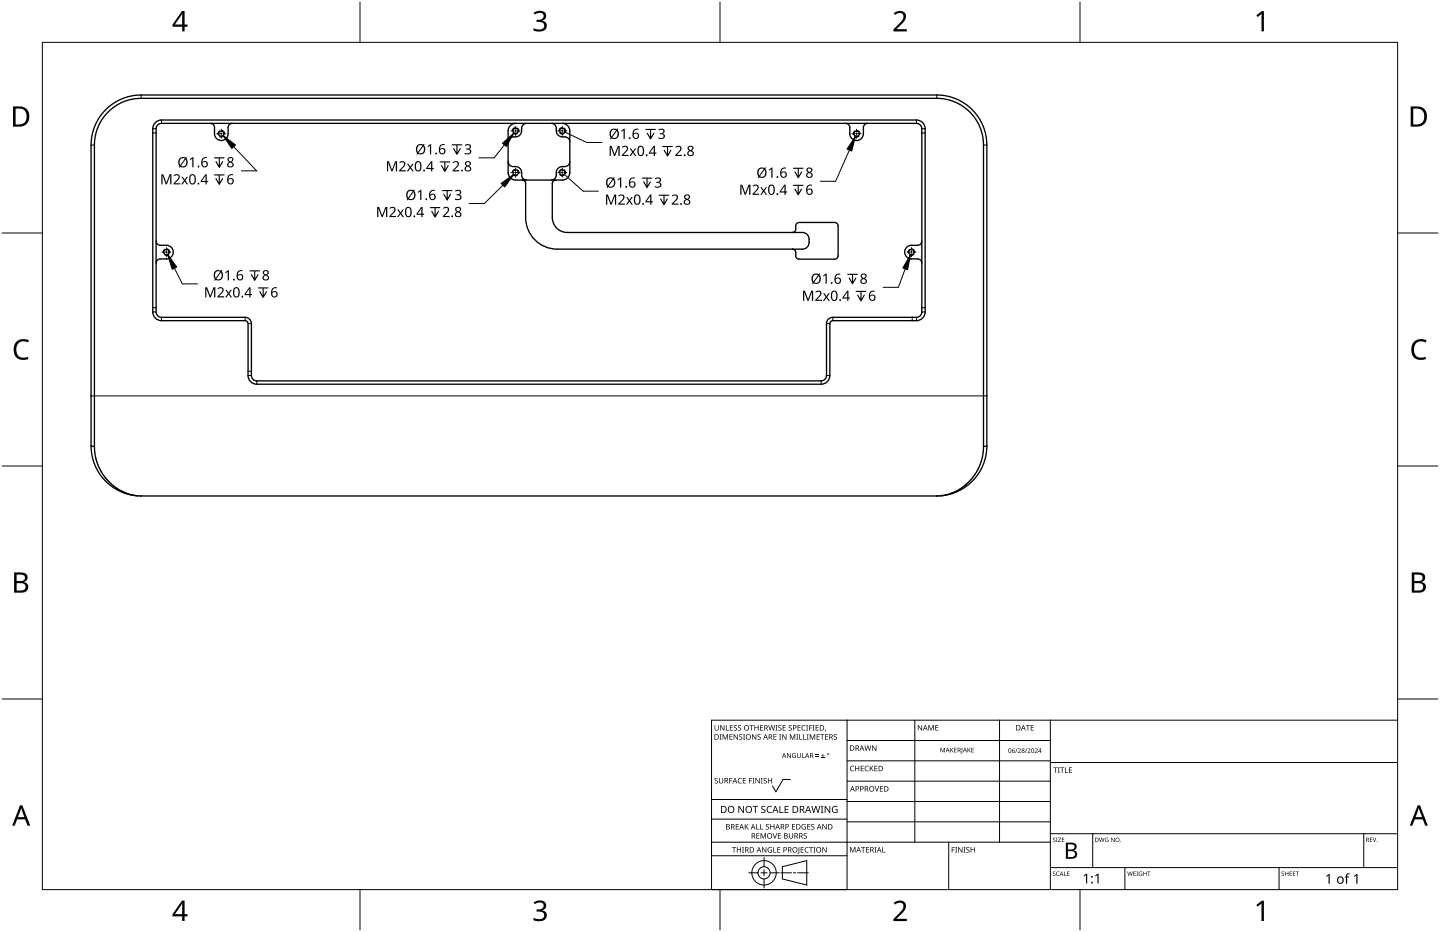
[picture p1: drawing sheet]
<svg xmlns="http://www.w3.org/2000/svg" width="432mm" height="279mm" viewBox="0 0 432 279" stroke-linecap="round" stroke-linejoin="round" font-family="sans-serif">
<g fill="none" stroke="#000" stroke-width=".4">
<path d="M46.8 36.6l1.6-.6h226.4a2.6 2.6 0 0 1 2.6 2.6v54.9a2.6 2.6 0 0 1-2.6 2.6h-25.1a.88 .88 0 0 0-.9 .9v15.6a2.6 2.6 0 0 1-2.6 2.6h-169.2a2.6 2.6 0 0 1-2.6-2.6v-15.6a.88 .88 0 0 0-.9-.9h-25.1a2.6 2.6 0 0 1-2.6-2.6v-54.9a2.59 2.59 0 0 1 1-2zM47.3 37.5l1.1-.5h226.4l.8 .2 .6 .6 .2 .8v54.9l-.2 .8-.6 .6-.8 .2h-25.1a1.88 1.88 0 0 0-1.9 1.9v15.6l-.4 1.1-1.2 .5h-169.2l-1.1-.5-.5-1.1v-15.6a1.88 1.88 0 0 0-1.9-1.9h-25.1l-.8-.2-.6-.6-.2-.8v-54.9zM69.7 37a1.26 1.26 0 0 0-1.3 1.2 3.2 3.2 0 0 1-1 3.6 2.04 2.04 0 0 1-3.1-1.7v-1.9a1.26 1.26 0 0 0-1.2-1.2M157.9 37a1.69 1.69 0 0 0-1.5 2.2 1.96 1.96 0 0 1-2.5 1.8 1.5 1.5 0 0 0-1.5 1.5M165.3 37a1.69 1.69 0 0 1 1.5 2.2 1.96 1.96 0 0 0 2.6 1.8 1.5 1.5 0 0 1 1.5 1.5M168.6 37a2.25 2.25 0 0 1 2.3 2.2v12.5a2.25 2.25 0 0 1-2.3 2.3h-14a2.25 2.25 0 0 1-2.2-2.3v-12.5a2.25 2.25 0 0 1 2.2-2.2M260.2 37a1.26 1.26 0 0 0-1.3 1.2 3.2 3.2 0 0 1-1 3.6 2.04 2.04 0 0 1-3.1-1.7v-1.9a1.26 1.26 0 0 0-1.2-1.2M152.4 48.4a1.69 1.69 0 0 0 2.2 1.5 1.96 1.96 0 0 1 1.8 2.6 1.5 1.5 0 0 0 1.5 1.5M166.6 54a1 1 0 0 0-1 1v10.2a4.5 4.5 0 0 0 4.5 4.5h70.5a2.23 2.23 0 0 1 2 3 2 2 0 0 1-2 2h-73.5a9.5 9.5 0 0 1-9.5-9.5v-10.2a1 1 0 0 0-1-1M170.9 48.4a1.69 1.69 0 0 1-2.3 1.5 1.96 1.96 0 0 0-1.8 2.6 1.5 1.5 0 0 1-1.5 1.5M46.8 72.3a1.26 1.26 0 0 0 1.3 1.2 3.2 3.2 0 0 1 3.6 1.1 2.04 2.04 0 0 1-1.8 3h-1.8a1.26 1.26 0 0 0-1.3 1.3M237.6 69.7a1 1 0 0 0 1-1v-1a1 1 0 0 1 1-1h10.7a1 1 0 0 1 1 1v9a1 1 0 0 1-1 1h-10.7a1 1 0 0 1-1-1v-1a1 1 0 0 0-1-1"/>
<path d="M276.4 72.3a1.26 1.26 0 0 1-1.2 1.2 3.2 3.2 0 0 0-3.7 1.1 2.04 2.04 0 0 0 1.8 3h1.9a1.26 1.26 0 0 1 1.2 1.3M27.3 133.7a15 15 0 0 0 13.9 14.9M27.3 133.7v-90.2a15 15 0 0 1 15-15h238.6a15 15 0 0 1 15 15v90.2M27.3 133.7l1 .2M28.3 133.9l.6 4a15.3 15.3 0 0 0 6.1 8.5M28.3 133.9v-90.4a14 14 0 0 1 14-14h238.6a14 14 0 0 1 14 14v90.4M294.9 133.9a14.8 14.8 0 0 1-12.9 14.7M295.9 133.7a15 15 0 0 1-13.9 14.9M295.9 133.7l-1 .2M35 146.4l3.1 1.5 3.1 .7M41.2 148.6l.9 .1M42.1 148.7h.2"/>
<path d="M42.3 148.7h238.6M281.1 148.7h-.2M282 148.6l-.9 .1"/>
<circle cx="154.6" cy="39.2" r=".8"/>
<circle cx="168.6" cy="39.2" r=".8"/>
<circle cx="66.4" cy="40.1" r=".8"/>
<circle cx="154.6" cy="51.7" r=".8"/>
<circle cx="168.6" cy="51.7" r=".8"/>
<circle cx="256.9" cy="40.1" r=".8"/>
<circle cx="49.9" cy="75.6" r=".8"/>
<circle cx="273.3" cy="75.6" r=".8"/>
</g>
<g fill="none" stroke="#000" stroke-width=".3">
<path d="M42.3 28.5v1M45.8 39.9h1M45.8 38.6h1M48.4 36v1M274.8 36v1M276.4 39.9h1M276.4 38.6h1M280.9 28.5v1M27.3 43.5h1M294.9 43.5h1M45.8 92.2h1M45.8 93.5h1"/>
<path d="M48.4 95.1v1M73.5 95.1v1M74.4 97h1M247.8 97h1M249.7 95.1v1M273.5 95.1v1M274.8 95.1v1M276.4 92.2h1M276.4 93.5h1M27.3 118.7h268.6M74.4 112.6h1M74.4 111.3h1"/>
<path d="M77 114.2v1M246.2 114.2v1M247.8 112.6h1"/>
</g>
<g fill="none" stroke="#000" stroke-width=".3">
<path d="M65.9 39.2a1 1 0 0 0-.5 1.2M66.5 39.1a1 1 0 0 1 .9 1M153.8 39.9a1 1 0 0 0 1.3 .2M154.4 38.2a1 1 0 0 0-.8 1M155.1 38.4a1 1 0 0 1 .5 1.2M167.8 39.9a1 1 0 0 0 1.3 .2M168.4 38.2a1 1 0 0 0-.8 1M169.1 38.4a1 1 0 0 1 .5 1.2M256.4 39.2a1 1 0 0 0-.5 1.2M257 39.1a1 1 0 0 1 .9 1M67.1 40.7a1 1 0 0 1-1.2 .3M153.8 52.4a1 1 0 0 0 1.3 .2"/>
<path d="M154.4 50.7a1 1 0 0 0-.8 1M155.1 50.9a1 1 0 0 1 .5 1.2M167.8 52.4a1 1 0 0 0 1.3 .2M168.4 50.7a1 1 0 0 0-.8 1M169.1 50.9a1 1 0 0 1 .5 1.2M257.6 40.7a1 1 0 0 1-1.2 .3M49.4 74.7a1 1 0 0 0-.4 1.2M50.1 74.6a1 1 0 0 1 .8 1M50.7 76.2a1 1 0 0 1-1.3 .2M272.8 74.7a1 1 0 0 0-.4 1.2M273.5 74.6a1 1 0 0 1 .8 1M274.1 76.2a1 1 0 0 1-1.3 .2"/>
</g>
<path d="M12.7 12.7h406.4v254h-406.4z" fill="none" stroke="#000" stroke-width=".3"/>
<path d="M107.9 .6v12.1M215.9 .6v12.1M323.8 .6v12.1M.6 69.9h12.1M419.1 69.9h12.1M.6 139.7h12.1M419.1 139.7h12.1M.6 209.6h12.1M419.1 209.6h12.1M107.9 266.7v12.1M215.9 266.7v12.1M323.8 266.7v12.1" fill="none" stroke="#000" stroke-width=".3"/>
<g fill="#000">
<path d="M160 3.9a2.36 2.36 0 0 1 3.7 .5 1.49 1.49 0 0 1-1.2 1.8 1.62 1.62 0 0 1 1.5 1.8 1.62 1.62 0 0 1-1.8 1.4l-2.2-.3v-.7a2.16 2.16 0 0 0 3.2-.5 1.23 1.23 0 0 0-1.7-1.3h-.6v-.7a1.55 1.55 0 0 0 2.1-1.1 1.51 1.51 0 0 0-2.6-.4zM268 4a2.07 2.07 0 0 1 2.1-.8 2.07 2.07 0 0 1 1.6 1.7 4 4 0 0 1-1.6 2.6l-1.2 1.2h3v.7h-4v-.6l1.6-1.6a2.6 2.6 0 0 0 1.2-2.9 1.64 1.64 0 0 0-2.3 .2zM376.7 4.6l1.7-1.3h.6v6.1h-.7v-5.3l-1.2 1zM4.9 102.5a3.4 3.4 0 0 1 3.8-.5l-.3 .7a2.3 2.3 0 0 0-2.7 .1 2.3 2.3 0 0 0-.8 2.5 2.15 2.15 0 0 0 3.2 1.8l.4-.1v.7a3 3 0 0 1-3.5-.4 3 3 0 0 1-.8-3.4zM424 102.5a3.4 3.4 0 0 1 3.8-.5l-.3 .7a2.3 2.3 0 0 0-2.7 .1 2.3 2.3 0 0 0-.8 2.5 2.15 2.15 0 0 0 3.2 1.8l.4-.1v.7a3 3 0 0 1-3.5-.4 3 3 0 0 1-.8-3.4zM160 270.6a2.36 2.36 0 0 1 3.7 .5 1.49 1.49 0 0 1-1.2 1.8 1.62 1.62 0 0 1 1.5 1.8 1.62 1.62 0 0 1-1.8 1.4l-2.2-.3v-.7a2.16 2.16 0 0 0 3.2-.5 1.23 1.23 0 0 0-1.7-1.3h-.6v-.7a1.55 1.55 0 0 0 2.1-1.1 1.51 1.51 0 0 0-2.6-.4zM268 270.7a2.07 2.07 0 0 1 2.1-.8 2.07 2.07 0 0 1 1.6 1.7 4 4 0 0 1-1.6 2.6l-1.2 1.2h3v.7h-4v-.6l1.6-1.6a2.6 2.6 0 0 0 1.2-2.9 1.64 1.64 0 0 0-2.3 .2zM376.7 271.3l1.7-1.3h.6v6.1h-.7v-5.3l-1.2 1z"/>
<path d="M54.6 3.3h.8v4.1h.8v.6h-.8v1.4h-.8v-1.4h-2.9v-.6zM54.6 4.1l-2.2 3.3h2.2z"/>
<path d="M3.9 31.9h1.9a3 3 0 0 1 3 3.1 3 3 0 0 1-3.2 3h-1.7zM4.7 32.6v4.7h.8a2.39 2.39 0 0 0 2.5-2.1 2.39 2.39 0 0 0-2-2.6z"/>
<path d="M423 31.9h1.9a3 3 0 0 1 3 3.1 3 3 0 0 1-3.2 3h-1.7zM423.8 32.6v4.7h.8a2.39 2.39 0 0 0 2.5-2.1 2.39 2.39 0 0 0-2-2.6z"/>
<path d="M4.2 171.6h1.8a1.71 1.71 0 0 1 2.2 1.8 1.39 1.39 0 0 1-1.1 1.1 1.64 1.64 0 0 1 1.3 2 1.64 1.64 0 0 1-2 1.2h-2.2zM5 174.8v2.2h1.2a1.15 1.15 0 0 0 1.5-1.1 1.15 1.15 0 0 0-1.5-1.1zM5 172.3v1.9h1.1a1.04 1.04 0 0 0 1.4-1.1 1.04 1.04 0 0 0-1.5-.8z"/>
<path d="M423.3 171.6h1.8a1.71 1.71 0 0 1 2.2 1.8 1.39 1.39 0 0 1-1.1 1.1 1.64 1.64 0 0 1 1.3 2 1.64 1.64 0 0 1-2 1.2h-2.2zM424.1 174.8v2.2h1.2a1.15 1.15 0 0 0 1.5-1.1 1.15 1.15 0 0 0-1.5-1.1zM424.1 172.3v1.9h1.1a1.04 1.04 0 0 0 1.4-1.1 1.04 1.04 0 0 0-1.5-.8z"/>
<path d="M6 241.4h.7l2.4 6.1h-.8l-.8-1.9h-2.4l-.7 1.9h-.8zM6.3 242.2l-.9 2.8h1.9z"/>
<path d="M425.1 241.4h.7l2.4 6.1h-.8l-.8-1.9h-2.4l-.7 1.9h-.8zM425.4 242.2l-.9 2.8h1.9z"/>
<path d="M54.6 270h.8v4.1h.8v.6h-.8v1.4h-.8v-1.4h-2.9v-.6zM54.6 270.8l-2.2 3.3h2.2z"/>
</g>
<g fill="none" stroke="#000" stroke-width=".3">
<path d="M254 215.9v50.8h-40.6v-50.8h205.7M274.3 215.9v36.6M299.7 215.9v36.6M315 215.9v50.8M213.4 239.7h40.6M237 233.7h-2.2l-2.1 3.7-1.1-1.8M254 222h61M254 228.1h61M254 234.2h61M315 228.6h104.1M213.4 256.5h40.6M213.4 252.5h101.6"/>
<path d="M213.4 245.6h40.6M229.1 257.1v2.7M234.6 259.8l7.3-1.8v7.3l-7.3-1.8zM254 240.3h61M254 246.4h61M284.5 252.5v14.2M315 249.9h104.1M327.7 249.9v10.2M408.9 249.9v10.2M224.5 261.7h2.8M228.2 261.7h1.8M229.1 260.7v1.9"/>
<path d="M229.1 263.5v2.7M230.9 261.7h2.8M234.1 261.7h3.2M237.9 261.7h.7M239.2 261.7h3.2M315 260.1h104.1M337.3 260.1v6.6M383.5 260.1v6.6"/>
<circle cx="229.1" cy="261.7" r="1.83"/>
<circle cx="229.1" cy="261.7" r="3.7"/>
</g>
<g fill="#000">
<path d="M214.3 217.4h.2v1a.42 .42 0 0 0 .4 .5 .42 .42 0 0 0 .4-.5v-1h.2v1a.62 .62 0 0 1-.6 .6 .62 .62 0 0 1-.6-.6zM215.9 217.4h.3l.8 1.3v-1.3h.2v1.6h-.2l-.9-1.3v1.3h-.2zM217.7 217.4h.2v1.4h.7v.2h-.9zM218.9 217.4h.9v.2h-.7v.5h.6v.1h-.6v.6h.7v.2h-.9zM220.1 217.5l.6-.1 .3 .1-.1 .1a.38 .38 0 0 0-.5-.1 .38 .38 0 0 0-.1 .5 .38 .38 0 0 0 .4 .2 .53 .53 0 0 1 .2 .8 .53 .53 0 0 1-.8 0v-.2a.41 .41 0 0 0 .6 .1 .41 .41 0 0 0 .1-.6 .41 .41 0 0 0-.5-.1zM221.4 217.5l.5-.1 .3 .1v.1a.38 .38 0 0 0-.5-.1 .38 .38 0 0 0-.2 .5 .38 .38 0 0 0 .5 .2 .53 .53 0 0 1 .1 .8 .53 .53 0 0 1-.8 0l.1-.2a.41 .41 0 0 0 .5 .1 .41 .41 0 0 0 .1-.6 .41 .41 0 0 0-.5-.1zM224.8 217.4h1.2v.2h-.5v1.4h-.2v-1.4h-.5zM226.2 217.4h.2v.7h.9v-.7h.2v1.6h-.2v-.7h-.9v.7h-.2zM227.9 217.4h.9v.2h-.7v.5h.7v.1h-.7v.6h.7v.2h-.9zM230.4 217.4h.2l.3 1.4 .4-1.4h.2l.4 1.4 .3-1.4h.2l-.4 1.6h-.2l-.4-1.4-.4 1.4h-.2zM232.6 217.4h.5l-.2 .2v1.2l.2 .2h-.5l.1-.2v-1.2zM233.4 217.5l.6-.1 .3 .1v.1a.38 .38 0 0 0-.5-.1 .38 .38 0 0 0-.2 .5 .38 .38 0 0 0 .5 .2 .53 .53 0 0 1 .1 .8 .53 .53 0 0 1-.8 0l.1-.2a.41 .41 0 0 0 .5 .1 .41 .41 0 0 0 .1-.6 .41 .41 0 0 0-.5-.1z"/>
<path d="M234.7 217.4h.9v.2h-.7v.5h.7v.1h-.7v.6h.7v.2h-.9zM236.5 217.5l.6-.1 .3 .1v.1a.38 .38 0 0 0-.5-.1 .38 .38 0 0 0-.2 .5 .38 .38 0 0 0 .5 .2 .53 .53 0 0 1 .1 .8 .53 .53 0 0 1-.8 0l.1-.2a.41 .41 0 0 0 .5 .1 .41 .41 0 0 0 .1-.6 .41 .41 0 0 0-.5-.1zM239.2 217.4h.9v.2h-.7v.5h.6v.1h-.6v.6h.7v.2h-.9zM240.5 217.6l.6-.2 .5 .1-.1 .1a.65 .65 0 0 0-1 .6 .65 .65 0 0 0 1 .6 .77 .77 0 0 1-1.1-.1 .77 .77 0 0 1 .1-1.1zM241.7 217.4h.6l-.2 .2v1.2l.2 .2h-.6l.2-.2v-1.2zM242.6 217.4h.9v.2h-.7v.5h.7v.2h-.7v.7h-.2zM243.7 217.4h.6l-.2 .2v1.2l.2 .2h-.6l.2-.2v-1.2zM244.6 217.4h.9v.2h-.7v.5h.6v.1h-.6v.6h.7v.2h-.9zM247.5 218.7l.2 .1-.3 .5zM275.2 217.4h.3l.8 1.3v-1.3h.2v1.6h-.2l-.9-1.4v1.4h-.2zM278.4 217.4h.3l.5 1.3 .5-1.3h.3v1.6h-.2v-1.4l-.7 1.4-.5-1.4v1.4h-.2zM280.5 217.4h.9v.1h-.7v.6h.6v.1h-.6v.6h.7v.2h-.9z"/>
<path d="M307.6 217.4h1.2v.1h-.5v1.5h-.2v-1.5h-.5zM309.1 217.4h.9v.1h-.7v.6h.6v.1h-.6v.6h.7v.2h-.9zM214.4 233.4l.5-.2 .3 .1v.2a.38 .38 0 0 0-.5-.2 .38 .38 0 0 0-.2 .5 .38 .38 0 0 0 .5 .2 .53 .53 0 0 1 .2 .8 .53 .53 0 0 1-.8 0v-.2a.41 .41 0 0 0 .5 .1 .41 .41 0 0 0 .1-.5 .41 .41 0 0 0-.5-.2zM215.8 220.1h.6l-.2 .2v1.3l.2 .1h-.6l.2-.1v-1.3zM215.6 233.2h.2v1.1a.42 .42 0 0 0 .4 .4 .42 .42 0 0 0 .4-.4v-1.1h.2v1.1a.62 .62 0 0 1-.6 .6 .62 .62 0 0 1-.6-.6zM216.7 220.1h.3l.5 1.3 .5-1.3h.3v1.6h-.2v-1.4l-.7 1.4-.5-1.4v1.4h-.2zM218.7 233.2h.9v.2h-.7v.6h.6v.2h-.6v.7h-.2zM218.7 220.1h.9v.2h-.7v.5h.7v.2h-.7v.6h.7v.1h-.9zM220 220.1h.2l.9 1.4v-1.4h.2v1.6h-.3l-.8-1.3v1.3h-.2zM221.4 233.4l.6-.2 .5 .1-.1 .2a.65 .65 0 0 0-1 .6 .65 .65 0 0 0 1 .5 .77 .77 0 0 1-1.1-.1 .77 .77 0 0 1 .1-1.1zM221.7 220.3l.6-.2 .3 .1-.1 .2a.38 .38 0 0 0-.5-.2 .38 .38 0 0 0-.1 .5 .38 .38 0 0 0 .5 .2 .53 .53 0 0 1 .1 .8 .53 .53 0 0 1-.8 0v-.2a.41 .41 0 0 0 .6 .1 .41 .41 0 0 0 .1-.5 .41 .41 0 0 0-.5-.2zM222.8 220.1h.6l-.2 .2v1.3l.2 .1h-.6l.2-.1v-1.3z"/>
<path d="M222.7 233.2h.9v.2h-.7v.5h.7v.2h-.7v.6h.7v.2h-.9zM224.6 233.2h.9v.2h-.7v.6h.7v.2h-.7v.7h-.2zM225.6 233.2h.6l-.2 .2v1.3l.2 .2h-.6l.2-.2v-1.3zM225.5 220.1h.2l.9 1.4v-1.4h.2v1.6h-.3l-.8-1.3v1.3h-.2zM226.5 233.2h.3l.8 1.4v-1.4h.2v1.7h-.2l-.9-1.4v1.4h-.2zM227.2 220.3l.6-.2 .3 .1-.1 .2a.38 .38 0 0 0-.5-.2 .38 .38 0 0 0-.1 .5 .38 .38 0 0 0 .5 .2 .53 .53 0 0 1 .1 .8 .53 .53 0 0 1-.8 0v-.2a.41 .41 0 0 0 .6 .1 .41 .41 0 0 0 .1-.5 .41 .41 0 0 0-.5-.2zM228.1 233.2h.6l-.2 .2v1.3l.2 .2h-.6l.2-.2v-1.3zM229 233.4l.6-.2 .3 .1-.1 .2a.38 .38 0 0 0-.5-.2 .38 .38 0 0 0-.1 .5 .38 .38 0 0 0 .5 .2 .53 .53 0 0 1 .1 .8 .53 .53 0 0 1-.8 0v-.2a.41 .41 0 0 0 .6 .1 .41 .41 0 0 0 .1-.5 .41 .41 0 0 0-.5-.2zM230.3 233.2h.2v.7h.8v-.7h.2v1.7h-.2v-.8h-.8v.8h-.2zM231.9 220.1h.9v.2h-.7v.5h.7v.2h-.7v.6h.7v.1h-.9zM233.6 220.1h.6l-.2 .2v1.3l.2 .1h-.6l.2-.1v-1.3zM234.5 220.1h.3l.8 1.4v-1.4h.2v1.6h-.2l-.9-1.3v1.3h-.2z"/>
<path d="M236 225.8h.2l.8 1.2v-1.2h.1v1.4h-.2l-.8-1.2 .1 1.2h-.2zM236.9 220.1h.3l.5 1.3 .5-1.3h.3v1.6h-.2v-1.4l-.7 1.4-.6-1.4v1.4h-.1zM237.7 226l.5-.2h.5l-.2 .2a.6 .6 0 0 0-.8 .5 .6 .6 0 0 0 .8 .6v-.5l-.3-.1h.5v.7a.8 .8 0 0 1-1.1-.2 .8 .8 0 0 1 .1-1zM238.8 220.1h.6l-.2 .2v1.3l.2 .1h-.6l.2-.1v-1.3zM239.7 220.1h.2v1.5h.7v.1h-.9zM239 225.8h.2v.9a.38 .38 0 0 0 .4 .4 .38 .38 0 0 0 .3-.4v-.9h.2v.9a.56 .56 0 0 1-.5 .5 .56 .56 0 0 1-.6-.5zM240.5 225.8h.2v1.3h.6v.1h-.8zM240.9 220.1h.2v1.5h.7v.1h-.9zM241.9 220.1h.6l-.2 .2v1.3l.2 .1h-.6l.2-.1v-1.3zM242.8 220.1h.3l.5 1.3 .5-1.3h.3v1.6h-.2l.1-1.4-.8 1.4-.5-1.4v1.4h-.2zM244.6 226.6l.9 .2zM244.6 226.2l.9 .2z"/>
<path d="M244.9 220.1h.9v.2h-.7v.5h.6v.2h-.6v.6h.7v.1h-.9zM246.3 227.1l1 .1zM245.9 220.1h1.3v.2h-.5v1.4h-.3v-1.4h-.5zM246.7 226l.1 .4h.5l-.5 .2v.4l-.1-.4h-.4l.4-.2zM247.4 220.1h.9v.2h-.7v.5h.7v.2h-.7v.6h.7v.1h-.9zM250.1 220.3l.5-.2 .4 .1-.1 .2a.38 .38 0 0 0-.5-.2 .38 .38 0 0 0-.2 .5 .38 .38 0 0 0 .5 .2 .53 .53 0 0 1 .2 .8 .53 .53 0 0 1-.8 0v-.2a.41 .41 0 0 0 .5 .1 .41 .41 0 0 0 .1-.5 .41 .41 0 0 0-.5-.2zM255.1 229.8l.6-.2 .4 .1-.1 .1a.65 .65 0 0 0-.9 .6 .65 .65 0 0 0 1 .6 .77 .77 0 0 1-1.1-.1 .77 .77 0 0 1 .1-1.1zM256.4 229.6h.2v.7h.9v-.7h.2v1.6h-.2v-.8h-.9v.8h-.2zM258.1 229.6h.9v.2h-.7v.5h.7v.1h-.7v.6h.7v.2h-.9zM259.5 229.8l.6-.2 .4 .1-.1 .1a.65 .65 0 0 0-.9 .6 .65 .65 0 0 0 .9 .6 .77 .77 0 0 1-1.1-.1 .77 .77 0 0 1 .2-1.1zM259.2 223.5h.2l.4 1.3 .3-1.3h.2l.4 1.3 .4-1.3h.2l-.5 1.6h-.2l-.4-1.4-.3 1.4h-.3zM260.8 229.6h.2v.8l.7-.8h.3l-.7 .7 .7 .9h-.3l-.5-.8-.2 .8h-.2z"/>
<path d="M262.3 235.7h.2l.4 1.4 .5-1.4h.2l-.5 1.6h-.3zM261.5 223.5h.3l.8 1.3v-1.3h.2v1.6h-.2l-.9-1.4v1.4h-.2zM262.2 229.6h.9v.2h-.7v.5h.7v.1h-.7v.6h.7v.2h-.9zM263.9 235.7h.9v.2h-.7v.5h.6v.1h-.6v.6h.7v.2h-.9zM282 224.2h.3l.4 1.1 .4-1.1h.3v1.3h-.2v-1.1l-.6 1.1-.4-1.1v1.1h-.2zM285 224.2h.1v.7l.8-.7-.5 .6 .5 .7-.6-.6-.2 .6h-.1zM286.1 224.2h.8l-.6 .1v.5h.6l-.6 .1v.5l.6 .1h-.8zM288.4 224.2h.1v1.4l-.4 .3-.1-.2 .4-.1zM290.1 224.2h.2v.7l.8-.7-.6 .6 .6 .7-.7-.6-.1 .6h-.2zM291.3 224.2h.8l-.6 .1v.5h.5l-.5 .1v.5l.6 .1h-.8zM305 224.4h.1l-.7 1.3zM305.2 224.5a.49 .49 0 0 1 .8 .1 .49 .49 0 0 1-.3 .7l-.3 .3 .7 .1h-.9l.4-.5a.37 .37 0 0 0 .4-.5 .37 .37 0 0 0-.7-.1z"/>
<path d="M307.8 224.4h.2l-.7 1.3zM308.1 224.5a.49 .49 0 0 1 .8 .1 .49 .49 0 0 1-.3 .7l-.3 .3 .7 .1h-.9l.4-.5a.37 .37 0 0 0 .3-.5 .37 .37 0 0 0-.6-.1zM310.3 224.5a.49 .49 0 0 1 .8 .1 .49 .49 0 0 1-.3 .7l-.3 .3 .7 .1h-.9l.3-.5a.37 .37 0 0 0 .4-.5 .37 .37 0 0 0-.6-.1zM315.9 230.1h1.2v.1h-.5v1.5h-.2v-1.5h-.5zM317.2 230.1h.6l-.2 .1v1.3l.2 .2h-.6l.2-.2v-1.3zM317.9 230.1h1.2v.1h-.5v1.5h-.2v-1.5h-.5zM319.4 230.1h.2v1.4h.7v.2h-.9zM320.5 230.1h.9v.1h-.7v.6h.7v.1h-.7v.6h.7v.2h-.9zM219.5 254h1.2v.1h-.5v1.5h-.2v-1.5h-.5zM220.6 247.1h.9v.1h-.7v.5h.7v.2h-.7v.6h.7v.2h-.9zM221 254h.2v.6h.8v-.6h.2v1.6h-.2v-.8h-.8v.8h-.2zM221.4 241.6h.3l1.1 1.8v-1.8h.3v2.1h-.3l-1.1-1.7v1.7h-.3z"/>
<path d="M222.5 254h.6l-.2 .1v1.3l.2 .2h-.6l.2-.2v-1.3zM223.3 247.1h.2v.8l.8-.8h.2l-.6 .7 .6 .9h-.2l-.6-.8-.2 .8h-.2zM225.7 241.6h1.6v.2h-.7v1.9h-.2v-1.9h-.7zM226.8 247.1h.2v1.4h.7v.2h-.9zM226.8 249.8h.9v.2h-.7v.5h.7v.1h-.7v.6h.7v.2h-.9zM228 247.1h.2v1.4h.7v.2h-.9zM228.1 249.8h.3l.5 1.3 .5-1.3h.3v1.6h-.2v-1.4l-.7 1.4-.6-1.4 .1 1.4h-.2zM228.4 241.8l.4-.2 .7 .1-.2 .2a.44 .44 0 0 0-.8 .1 .44 .44 0 0 0 .6 .6 .66 .66 0 0 1 .4 .9 .66 .66 0 0 1-1 .2l-.3-.1v-.2l.3 .1a.47 .47 0 0 0 .8-.3 .47 .47 0 0 0-.6-.5l-.4-.4zM228.5 254h.3l.8 1.3v-1.3h.2v1.6h-.2l-.9-1.4v1.4h-.2zM229.7 247.2l.6-.2 .3 .1v.2a.38 .38 0 0 0-.5-.1 .38 .38 0 0 0-.2 .4 .38 .38 0 0 0 .5 .2 .53 .53 0 0 1 .1 .8 .53 .53 0 0 1-.8 .1v-.2a.41 .41 0 0 0 .6 0 .41 .41 0 0 0 .1-.5 .41 .41 0 0 0-.5-.2zM230.1 241.9l.8-.3 .6 .1-.1 .2a.84 .84 0 0 0-1.3 .8 .84 .84 0 0 0 1.3 .7v.3a1.1 1.1 0 0 1-1.4-.4 1.1 1.1 0 0 1 .1-1.4zM230.4 254.2l.7-.3 .4 .1-.1 .2a.67 .67 0 0 0-1 .5 .67 .67 0 0 0 .9 .7v-.5h-.4v-.2h.6v.8a.88 .88 0 0 1-1.2-.2 .88 .88 0 0 1 .1-1.1z"/>
<path d="M231.7 249.8h.2l.5 1.4 .4-1.4h.2l-.5 1.6h-.2zM231.9 254h.2v1.4h.7v.2h-.9zM231 247.1h.2v.6h.8v-.6h.2v1.6h-.2v-.8h-.8v.8h-.2zM233.7 241.6h.3v1.9h.9v.2h-1.2zM233.1 254h.9v.1h-.7v.5h.6v.2h-.6v.6h.7v.2h-.9zM233.3 249.8h.9v.2h-.7v.5h.6v.1h-.6v.6h.7v.2h-.9zM235.3 241.6h1.2v.2h-1v.7h.9v.2h-.9v.8h1v.2h-1.2zM236.6 249.8h.2v1a.42 .42 0 0 0 .4 .4 .42 .42 0 0 0 .4-.4v-1h.2v1a.62 .62 0 0 1-.6 .6 .62 .62 0 0 1-.6-.6zM237.5 247.1h.9v.1h-.7v.5h.7v.2h-.7v.6h.7v.2h-.9zM239.5 254h.2v1.7l-.5 .3-.1-.2 .4-.2zM240.1 254h.9v.1h-.7v.5h.7v.2h-.7v.6h.7v.2h-.9zM240.5 247.3l.8-.3 .3 .1v.2a.67 .67 0 0 0-1.1 .5 .67 .67 0 0 0 1 .7v-.5h-.4v-.2h.6v.8a.88 .88 0 0 1-1.2-.2 .88 .88 0 0 1 0-1.1z"/>
<path d="M241.1 249.9l.5-.1h.3v.2a.38 .38 0 0 0-.5-.1 .38 .38 0 0 0-.2 .5 .38 .38 0 0 0 .5 .2 .53 .53 0 0 1 .2 .8 .53 .53 0 0 1-.9 0l.1-.2a.41 .41 0 0 0 .5 .1 .41 .41 0 0 0 .1-.6 .41 .41 0 0 0-.5-.1zM241.5 254.2l.6-.3 .4 .1-.1 .2a.65 .65 0 0 0-.9 .6 .65 .65 0 0 0 .9 .6 .77 .77 0 0 1-1.1-.1 .77 .77 0 0 1 .2-1.1zM242.1 247.1h.9v.1h-.7v.5h.6v.2h-.6v.6h.7v.2h-.9zM242.6 254h1.2v.1h-.5v1.5h-.2v-1.5h-.5zM243.3 247.2l.6-.2 .3 .1-.1 .2a.38 .38 0 0 0-.5-.1 .38 .38 0 0 0-.1 .4 .38 .38 0 0 0 .5 .2 .53 .53 0 0 1 .1 .8 .53 .53 0 0 1-.8 .1v-.2a.41 .41 0 0 0 .6 0 .41 .41 0 0 0 .1-.5 .41 .41 0 0 0-.5-.2zM243.9 254h.6l-.2 .1v1.3l.2 .2h-.6l.2-.2v-1.3zM243.3 241.6h.3l.4 1.8 .5-1.8h.3l.5 1.8 .4-1.8h.3l-.6 2.1h-.3l-.5-1.8-.5 1.8h-.2zM246.1 241.6h.8l-.3 .2v1.7l.3 .2h-.8l.3-.2v-1.7zM246.6 254h.2l.9 1.3v-1.3h.2v1.6h-.3l-.8-1.4v1.4h-.2zM246.6 247.1h.2l.9 1.3v-1.3h.2v1.6h-.3l-.8-1.4v1.4h-.2zM247.3 241.6h.3l1.1 1.8v-1.8h.3v2.1h-.3l-1.2-1.7v1.7h-.2zM249.7 241.9l1-.3 .4 .1-.1 .2a.87 .87 0 0 0-1.3 .7 .87 .87 0 0 0 1.2 .9v-.7h-.5v-.2h.8v1a1.15 1.15 0 0 1-1.5-.2 1.15 1.15 0 0 1 0-1.5z"/>
<path d="M254.9 253.9h.3l.5 1.4 .5-1.4h.3v1.7h-.2v-1.5l-.7 1.5-.5-1.5v1.5h-.2zM258.2 253.9h1.2v.2h-.5v1.5h-.2v-1.5h-.5zM259.7 253.9h.9v.2h-.7v.5h.6v.2h-.6v.6h.7v.2h-.9zM262.2 253.9h.6l-.2 .2v1.3l.2 .2h-.6l.2-.2v-1.3zM264.6 253.9h.2v1.5h.7v.2h-.9zM285.4 254h.9v.1h-.7v.6h.6v.2h-.6v.7h-.2zM286.4 254h.6l-.2 .1v1.3l.2 .2h-.6l.2-.2v-1.3zM287.3 254h.3l.8 1.3v-1.3h.2v1.6h-.2l-.9-1.4v1.4h-.2zM288.9 254h.6l-.2 .1v1.3l.2 .2h-.6l.2-.2v-1.3zM289.8 254.1l.6-.2 .3 .1-.1 .2a.38 .38 0 0 0-.5-.1 .38 .38 0 0 0-.1 .5 .38 .38 0 0 0 .5 .1 .53 .53 0 0 1 .1 .8 .53 .53 0 0 1-.8 .1v-.2a.41 .41 0 0 0 .6 0 .41 .41 0 0 0 .1-.5 .41 .41 0 0 0-.5-.2zM291.1 254h.2v.6h.8v-.6h.2v1.6h-.2v-.8h-.8v.8h-.2zM315.8 251.2l.4-.1 .2 .2a.32 .32 0 0 0-.4-.1 .32 .32 0 0 0-.1 .5 .32 .32 0 0 0 .4 .1 .41 .41 0 0 1 0 .6 .41 .41 0 0 1-.6-.2 .31 .31 0 0 0 .5 .2 .31 .31 0 0 0 0-.5l-.5-.3z"/>
<path d="M316.7 251.1h.4l-.1 .2 .1 1.1h-.4l.1-.1zM317.3 251.1h.9l-.7 1.2 .7 .1h-.9l.7-1.1zM318.4 251.1h.7l-.5 .2v.4h.5l-.5 .1v.5l.5 .1h-.7zM329.5 251.1h.2l.3 1.1 .3-1.1h.1l.4 1.1 .2-1.1h.2l-.4 1.3h-.1l-.3-1.1-.3 1.1h-.2zM331.5 251.3l.9-.1-.3 .1a.53 .53 0 0 0-.6 .5 .53 .53 0 0 0 .7 .5v-.4l-.3-.2h.5v.7a.71 .71 0 0 1-.9-.2 .71 .71 0 0 1 0-.9zM333.2 251.1l.9 1.1v-1.1h.1v1.3l-.9-1.1-.1 1.1zM410.8 251.1h.7l-.6 .2v.4h.6l-.6 .1v.5l.6 .1h-.7zM411.6 251.1h.2l.4 1.1 .3-1.1h.2l-.5 1.3zM315.8 261.4l.4-.1 .2 .2a.32 .32 0 0 0-.4-.1 .32 .32 0 0 0-.1 .4 .32 .32 0 0 0 .4 .1 .41 .41 0 0 1 0 .7 .41 .41 0 0 1-.6-.2 .31 .31 0 0 0 .5 .1 .31 .31 0 0 0 0-.5l-.5-.2zM316.9 261.4l.4-.1h.4l-.1 .2a.52 .52 0 0 0-.7 .5 .52 .52 0 0 0 .7 .4 .61 .61 0 0 1-.9-.1 .61 .61 0 0 1 .2-.9zM319.1 261.3h.1v1.1l.6 .2h-.7zM320 261.3h.7l-.5 .1v.4h.5l-.5 .2v.4l.5 .2h-.7z"/>
<path d="M324.9 262.5l1.1-.6v2.9h-.3v-2.5l-.6 .5zM328.3 262.5l1.1-.6v2.9h-.3v-2.5l-.6 .5zM338 261.3h.2l.3 1.1 .3-1.1h.1l.3 1.1 .3-1.1h.2l-.4 1.3h-.1l-.3-1.1-.4 1.1h-.1zM339.9 261.3h.7l-.6 .1v.4h.6l-.6 .2v.4l.6 .2h-.7zM340.8 261.3h.5l-.2 .1 .2 1.2h-.5l.1-.1zM341.6 261.4l.9-.1-.2 .1a.53 .53 0 0 0-.7 .6 .53 .53 0 0 0 .7 .4v-.4l-.2-.1h.4v.6a.71 .71 0 0 1-.9-.1 .71 .71 0 0 1 0-1zM342.8 261.3h.2v.5h.7v-.5h.1v1.3h-.1v-.6h-.7v.6h-.2zM344 261.3h1l-.4 .1v1.2h-.2v-1.2zM384.3 261.4l.5-.1 .2 .2a.32 .32 0 0 0-.4-.1 .32 .32 0 0 0-.1 .4 .32 .32 0 0 0 .4 .1 .41 .41 0 0 1 0 .7 .41 .41 0 0 1-.6-.2 .31 .31 0 0 0 .4 .1 .31 .31 0 0 0 .1-.5l-.5-.2zM385.3 261.3h.2v.5h.7v-.5h.1v1.3h-.1v-.6h-.7v.6h-.2zM386.7 261.3h.7l-.5 .1v.4h.5l-.5 .2v.4l.5 .2h-.7zM387.7 261.3h.7l-.5 .1v.4h.5l-.5 .2v.4l.5 .2h-.7z"/>
<path d="M388.5 261.3h1l-.4 .1v1.2h-.1v-1.2zM397.6 262.6l1.1-.6v2.9h-.3v-2.5l-.6 .5zM403.8 262l.9-.1-.1 .3-.5-.1-.1 .3v.4h.5v.2h-.5v1.9h-.4v-1.9h-.4l.4-.3zM406 262.6l1.1-.6v2.9h-.4v-2.5l-.5 .5z"/>
<path d="M223 218.2a.81 .81 0 0 1 1.6 0 .81 .81 0 0 1-1.6 0zM223.3 218.2a.6 .6 0 0 0 1.2 0 .6 .6 0 0 0-1.2 0z"/>
<path d="M229.2 217.4h.4a.47 .47 0 0 1 .6 .3 .47 .47 0 0 1-.3 .6l.4 .7h-.2l-.4-.7h-.3v.7h-.2zM229.4 217.6v.6h.2a.31 .31 0 0 0 .4-.3 .31 .31 0 0 0-.4-.3z"/>
<path d="M237.8 217.4h.4a.54 .54 0 0 1 .6 .6 .54 .54 0 0 1-.8 .4v.6h-.2zM238 217.6v.6a.39 .39 0 0 0 .6-.3 .39 .39 0 0 0-.6-.3z"/>
<path d="M245.8 217.4h.5a.81 .81 0 0 1 .8 .8 .81 .81 0 0 1-.8 .8h-.5zM246 217.6v1.2h.3a.64 .64 0 0 0 .6-.6 .64 .64 0 0 0-.6-.6z"/>
<path d="M277.4 217.4h.1l.7 1.6h-.2l-.2-.5h-.7l-.2 .5h-.2zM277.4 217.6l-.2 .7h.5z"/>
<path d="M304.7 217.4h.5a.81 .81 0 0 1 .8 .8 .81 .81 0 0 1-.8 .8h-.5zM304.9 217.5v1.3h.2a.64 .64 0 0 0 .7-.6 .64 .64 0 0 0-.6-.7z"/>
<path d="M306.8 217.4h.2l.6 1.6h-.2l-.2-.5h-.7l-.1 .5h-.3zM306.9 217.6l-.3 .7h.5z"/>
<path d="M214.3 220.1h.5a.81 .81 0 0 1 .8 .9 .81 .81 0 0 1-.9 .7h-.4zM214.5 220.3v1.3h.2a.64 .64 0 0 0 .6-.7 .64 .64 0 0 0-.6-.6z"/>
<path d="M217.3 233.2h.4a.47 .47 0 0 1 .6 .4 .47 .47 0 0 1-.3 .5l.4 .8h-.2l-.4-.7h-.3v.7h-.2zM217.5 233.4v.6h.2a.31 .31 0 0 0 .4-.3 .31 .31 0 0 0-.4-.3z"/>
<path d="M220.3 233.2h.2l.6 1.7h-.2l-.2-.5h-.7l-.2 .5h-.2zM220.4 233.4l-.3 .8h.5z"/>
<path d="M223.5 220.9a.81 .81 0 0 1 1.6 0 .81 .81 0 0 1-1.6 0zM223.9 220.9a.6 .6 0 0 0 1.2 0 .6 .6 0 0 0-1.2 0z"/>
<path d="M229.5 220.1h.2l.6 1.6h-.2l-.2-.5h-.7l-.2 .5h-.2zM229.6 220.3l-.3 .8h.5z"/>
<path d="M230.5 220.1h.5a.47 .47 0 0 1 .5 .3 .47 .47 0 0 1-.3 .6l.5 .7h-.3l-.4-.6h-.3v.6h-.2zM230.7 220.3v.6h.3a.31 .31 0 0 0 .3-.3 .31 .31 0 0 0-.4-.3z"/>
<path d="M235.1 225.8l.7 1.4-.4-.4h-.6l-.3 .4zM235.1 226l-.2 .6h.5z"/>
<path d="M242 225.8l.7 1.4-.4-.4h-.6l-.3 .4zM242 226l-.2 .6h.5z"/>
<path d="M242.9 225.8h.4a.42 .42 0 0 1 .5 .3 .42 .42 0 0 1-.3 .5l.4 .6h-.2l-.3-.6h-.3v.6h-.2zM243.1 225.9v.6h.2a.28 .28 0 0 0 .3-.3 .28 .28 0 0 0-.3-.3z"/>
<path d="M248 226.1a.31 .31 0 0 1 .6 0 .31 .31 0 0 1-.6 0zM248.1 226.1a.2 .2 0 0 0 .4 0 .2 .2 0 0 0-.4 0z"/>
<path d="M248.7 220.1h.4a.47 .47 0 0 1 .6 .3 .47 .47 0 0 1-.3 .6l.4 .7h-.2l-.4-.6h-.3v.6h-.2zM248.9 220.3v.6h.2a.31 .31 0 0 0 .4-.3 .31 .31 0 0 0-.4-.3z"/>
<path d="M255.5 235.7h.2l.6 1.6h-.2l-.2-.5h-.6l-.2 .5h-.2zM255.6 235.9l-.2 .7h.5z"/>
<path d="M254.9 223.5h.5a.81 .81 0 0 1 .8 .8 .81 .81 0 0 1-.9 .8h-.4zM255.1 223.6v1.3h.2a.64 .64 0 0 0 .7-.6 .64 .64 0 0 0-.6-.7z"/>
<path d="M256.5 223.5h.5a.47 .47 0 0 1 .6 .3 .47 .47 0 0 1-.3 .6l.4 .7h-.2l-.4-.7h-.3v.7h-.3zM256.8 223.6v.6h.2a.31 .31 0 0 0 .4-.3 .31 .31 0 0 0-.4-.3z"/>
<path d="M256.6 235.7h.4a.54 .54 0 0 1 .6 .6 .54 .54 0 0 1-.8 .4v.6h-.2zM256.8 235.9v.6a.39 .39 0 0 0 .6-.3 .39 .39 0 0 0-.6-.3z"/>
<path d="M257.9 235.7h.5a.54 .54 0 0 1 .6 .6 .54 .54 0 0 1-.9 .4v.6h-.2zM258.1 235.9v.6a.39 .39 0 0 0 .7-.3 .39 .39 0 0 0-.7-.3z"/>
<path d="M258.4 223.5h.2l.6 1.6h-.2l-.2-.5h-.7l-.2 .5h-.2zM258.5 223.7l-.3 .7h.5z"/>
<path d="M259.3 235.7h.5a.47 .47 0 0 1 .5 .3 .47 .47 0 0 1-.3 .6l.5 .7h-.3l-.4-.7h-.3v.7h-.2zM259.5 235.9v.6h.3a.31 .31 0 0 0 .3-.4 .31 .31 0 0 0-.4-.2z"/>
<path d="M260.5 236.5a.81 .81 0 0 1 1.6 0 .81 .81 0 0 1-1.6 0zM260.9 236.5a.6 .6 0 0 0 1.1 0 .6 .6 0 0 0-1.1 0z"/>
<path d="M263.5 229.6h.5a.81 .81 0 0 1 .8 .8 .81 .81 0 0 1-.9 .8h-.4zM263.7 229.8v1.2h.2a.64 .64 0 0 0 .6-.6 .64 .64 0 0 0-.6-.6z"/>
<path d="M265.1 235.7h.5a.81 .81 0 0 1 .8 .8 .81 .81 0 0 1-.8 .8h-.5zM265.3 235.9v1.2h.2a.64 .64 0 0 0 .7-.6 .64 .64 0 0 0-.6-.6z"/>
<path d="M284.1 224.2l.7 1.3-.4-.4h-.5l-.4 .4zM284.2 224.4l-.3 .6h.5z"/>
<path d="M287.2 224.2h.4a.39 .39 0 0 1 .4 .3 .39 .39 0 0 1-.2 .4l.4 .6-.6-.5h-.2v.5h-.2zM287.4 224.3v.5h.2a.26 .26 0 0 0 .3-.2 .26 .26 0 0 0-.3-.3z"/>
<path d="M289.2 224.2l.7 1.3-.3-.4h-.6l-.3 .4zM289.3 224.4l-.2 .6h.4z"/>
<path d="M302.5 224.4h.4l.3 .3v.7l-.3 .3h-.3l-.2-.3zM302.6 224.6l-.1 .1a.49 .49 0 0 0 0 .6 .49 .49 0 0 0 .5 .2 .53 .53 0 0 0 .2-.6 .53 .53 0 0 0-.6-.3z"/>
<path d="M303.6 224.5l.6-.1-.5 .2-.1 .4a.46 .46 0 0 1 .7 .3 .46 .46 0 0 1-.5 .6 .46 .46 0 0 1-.4-.7zM303.6 225.3a.3 .3 0 0 0 .6 0 .3 .3 0 0 0-.6 0z"/>
<path d="M306.4 224.5a.38 .38 0 0 1 .6-.1 .38 .38 0 0 1-.1 .6 .38 .38 0 0 1 .2 .6 .38 .38 0 0 1-.6 0 .38 .38 0 0 1 .1-.6zM306.5 225.4a.27 .27 0 0 0 .5 0 .27 .27 0 0 0-.5 0zM306.5 224.7a.25 .25 0 0 0 .5 0 .25 .25 0 0 0-.5 0z"/>
<path d="M309.4 224.4h.4l.3 .3v.7l-.3 .3h-.3l-.3-.3zM309.5 224.6l-.1 .1a.49 .49 0 0 0-.1 .6 .49 .49 0 0 0 .5 .2 .53 .53 0 0 0 .2-.6 .53 .53 0 0 0-.5-.3z"/>
<path d="M312 224.4h.1v.9h.2l-.2 .4-.1-.3h-.7zM312 224.5l-.5 .8h.5z"/>
<path d="M217.7 247.1h.5a.42 .42 0 0 1 .6 .2 .42 .42 0 0 1-.3 .5 .44 .44 0 0 1 .4 .6 .44 .44 0 0 1-.6 .3h-.6zM217.9 247.9v.6h.4a.31 .31 0 0 0 .4-.3 .31 .31 0 0 0-.4-.3zM217.9 247.2v.5h.3a.28 .28 0 0 0 .4-.2 .28 .28 0 0 0-.4-.3z"/>
<path d="M216.2 241.6h.6a1.05 1.05 0 0 1 1.1 1.1 1.05 1.05 0 0 1-1.1 1h-.6zM216.5 241.8v1.7h.3a.83 .83 0 0 0 .8-.8 .83 .83 0 0 0-.8-.9z"/>
<path d="M219.2 247.1h.5a.47 .47 0 0 1 .5 .3 .47 .47 0 0 1-.3 .5l.5 .8h-.3l-.4-.7h-.3v.7h-.2zM219.4 247.2v.6h.3a.31 .31 0 0 0 .3-.3 .31 .31 0 0 0-.4-.3z"/>
<path d="M218.5 241.9a1.02 1.02 0 0 1 1.5 .1 1.02 1.02 0 0 1-.3 1.5 1.02 1.02 0 0 1-1.4-.5zM218.7 242a.83 .83 0 0 0-.2 1.1 .83 .83 0 0 0 1.2 .2l.1-.1a.81 .81 0 0 0 0-1.1 .81 .81 0 0 0-1.1-.1z"/>
<path d="M222.3 247h.2l.6 1.7h-.2l-.2-.5h-.6l-.2 .5h-.2zM222.4 247.3l-.3 .7h.5z"/>
<path d="M223.4 254h.5a.47 .47 0 0 1 .5 .3 .47 .47 0 0 1-.3 .6l.5 .7h-.3l-.4-.7h-.3v.7h-.2zM223.6 254.1v.6h.3a.31 .31 0 0 0 .3-.3 .31 .31 0 0 0-.4-.3z"/>
<path d="M223.8 241.9a1.02 1.02 0 0 1 1.5 .1 1.02 1.02 0 0 1-.3 1.5 1.02 1.02 0 0 1-1.4-.5zM224.1 242a.83 .83 0 0 0-.3 1.1 .83 .83 0 0 0 1.2 .2l.1-.1a.81 .81 0 0 0 0-1.1 .81 .81 0 0 0-1-.1z"/>
<path d="M225.4 249.8h.4a.47 .47 0 0 1 .6 .3 .47 .47 0 0 1-.3 .6l.5 .7h-.3l-.4-.7h-.3v.7h-.2zM225.6 250v.6h.2a.31 .31 0 0 0 .4-.3 .31 .31 0 0 0-.4-.3z"/>
<path d="M224.8 254h.5a.81 .81 0 0 1 .8 .8 .81 .81 0 0 1-.8 .8h-.5zM225 254.1v1.3h.2a.64 .64 0 0 0 .7-.6 .64 .64 0 0 0-.6-.7z"/>
<path d="M225.7 247h.2l.7 1.7h-.3l-.2-.5h-.6l-.2 .5h-.2zM225.8 247.3l-.2 .7h.5z"/>
<path d="M227.5 254h.2l.6 1.6h-.2l-.2-.5h-.7l-.1 .5h-.3zM227.6 254.2l-.3 .7h.5z"/>
<path d="M229.9 250.6a.81 .81 0 0 1 1.6 0 .81 .81 0 0 1-1.6 0zM230.3 250.6a.6 .6 0 0 0 1.2 0 .6 .6 0 0 0-1.2 0z"/>
<path d="M232.4 241.6h.2l.8 2.1h-.2l-.3-.6h-.8l-.3 .6h-.2zM232.5 241.9l-.3 .9h.6z"/>
<path d="M233.1 247h.2l.6 1.7h-.2l-.2-.5h-.7l-.1 .5h-.3zM233.2 247.3l-.3 .7h.5z"/>
<path d="M234.1 247.1h.5a.47 .47 0 0 1 .5 .3 .47 .47 0 0 1-.3 .5l.5 .8h-.3l-.4-.7h-.3v.7h-.2zM234.3 247.2v.6h.3a.31 .31 0 0 0 .3-.3 .31 .31 0 0 0-.3-.3z"/>
<path d="M235.1 249.8h.5a.42 .42 0 0 1 .6 .2 .42 .42 0 0 1-.3 .6 .44 .44 0 0 1 .3 .5 .44 .44 0 0 1-.5 .3h-.6zM235.3 250.6v.6h.3a.31 .31 0 0 0 .4-.3 .31 .31 0 0 0-.4-.3zM235.3 250v.5h.3a.28 .28 0 0 0 .4-.3 .28 .28 0 0 0-.4-.2z"/>
<path d="M234.9 254h.5a.54 .54 0 0 1 .6 .6 .54 .54 0 0 1-.9 .4v.6h-.2zM235.1 254.1v.7a.39 .39 0 0 0 .7-.3 .4 .4 0 0 0-.7-.4z"/>
<path d="M236.3 254h.4a.47 .47 0 0 1 .6 .3 .47 .47 0 0 1-.3 .6l.5 .7h-.3l-.4-.7h-.3v.7h-.2zM236.5 254.1v.6h.2a.31 .31 0 0 0 .4-.3 .31 .31 0 0 0-.4-.3z"/>
<path d="M235.5 247.1h.5a.54 .54 0 0 1 .6 .6 .54 .54 0 0 1-.9 .3v.7h-.2zM235.7 247.2v.7a.4 .4 0 0 0 .7-.4 .39 .39 0 0 0-.7-.3z"/>
<path d="M238.2 249.8h.5a.47 .47 0 0 1 .6 .3 .47 .47 0 0 1-.4 .6l.5 .7h-.2l-.4-.7h-.4v.7h-.2zM238.4 250v.6h.3a.31 .31 0 0 0 .4-.3 .31 .31 0 0 0-.4-.3z"/>
<path d="M237.5 254.8a.81 .81 0 0 1 1.6 0 .81 .81 0 0 1-1.6 0zM237.8 254.8a.6 .6 0 0 0 1.2 0 .6 .6 0 0 0-1.2 0z"/>
<path d="M237.7 241.6h.6a1.05 1.05 0 0 1 1.1 1.1 1.05 1.05 0 0 1-1.1 1h-.6zM237.9 241.8v1.7h.3a.83 .83 0 0 0 .9-.8 .83 .83 0 0 0-.8-.9z"/>
<path d="M239.6 249.8h.5a.47 .47 0 0 1 .6 .3 .47 .47 0 0 1-.3 .6l.4 .7h-.2l-.4-.7h-.3v.7h-.3zM239.9 250v.6h.2a.31 .31 0 0 0 .4-.3 .31 .31 0 0 0-.4-.3z"/>
<path d="M238.8 247.1h.4a.81 .81 0 0 1 .8 .8 .81 .81 0 0 1-.8 .8h-.4zM239 247.2v1.3h.2a.64 .64 0 0 0 .6-.6 .64 .64 0 0 0-.6-.7z"/>
<path d="M239.8 241.6h.6a.61 .61 0 0 1 .8 .4 .61 .61 0 0 1-.4 .8l.5 .9h-.3l-.5-.9h-.4v.9h-.3zM240.1 241.8v.8h.3a.4 .4 0 0 0 .5-.4 .4 .4 0 0 0-.5-.4z"/>
<path d="M242.2 241.6h.2l.9 2.1h-.3l-.3-.6h-.8l-.3 .6h-.2zM242.3 241.9l-.3 .9h.7z"/>
<path d="M245.6 247h.1l.7 1.7h-.2l-.2-.5h-.7l-.2 .5h-.2zM245.7 247.3l-.3 .7h.5z"/>
<path d="M244.6 254.8a.81 .81 0 0 1 1.6 0 .81 .81 0 0 1-1.6 0zM245 254.8a.6 .6 0 0 0 1.2 0 .6 .6 0 0 0-1.2 0z"/>
<path d="M248.3 247.1h.5a.81 .81 0 0 1 .8 .8 .81 .81 0 0 1-.8 .8h-.5zM248.5 247.2v1.3h.2a.64 .64 0 0 0 .7-.6 .64 .64 0 0 0-.6-.7z"/>
<path d="M257.4 253.9h.2l.6 1.7h-.2l-.2-.5h-.7l-.2 .5h-.2zM257.5 254.1l-.3 .8h.5z"/>
<path d="M260.9 253.9h.5a.47 .47 0 0 1 .6 .4 .47 .47 0 0 1-.4 .5l.5 .8h-.2l-.4-.7h-.4v.7h-.2zM261.1 254.1v.6h.3a.31 .31 0 0 0 .4-.3 .31 .31 0 0 0-.4-.3z"/>
<path d="M263.5 253.9h.2l.6 1.7h-.2l-.2-.5h-.6l-.2 .5h-.2zM263.6 254.1l-.2 .8h.5z"/>
<path d="M319.6 252.6h1.4a1.32 1.32 0 0 1 1.5 .3 1.32 1.32 0 0 1 .2 1.5l-.8 .5a1.33 1.33 0 0 1 1.1 1.6 1.33 1.33 0 0 1-1.7 1h-1.7zM320.2 255.2v1.7h1a.92 .92 0 0 0 1.2-.9 .92 .92 0 0 0-1.2-.8zM320.2 253.1v1.6h.9a.83 .83 0 0 0 1.1-.9 .83 .83 0 0 0-1.2-.7z"/>
<path d="M328.4 251.1l.8 .1 .2 .5a.61 .61 0 0 1-.7 .7h-.3zM328.5 251.3v1l.5-.1 .2-.7z"/>
<path d="M334.4 251.8a.65 .65 0 0 1 1.3 0 .65 .65 0 0 1-1.3 0zM334.7 251.8a.48 .48 0 0 0 .9 0 .48 .48 0 0 0-.9 0z"/>
<path d="M409.7 251.1h.3a.37 .37 0 0 1 .5 .3 .37 .37 0 0 1-.3 .4l.4 .6-.5-.5h-.3v.5h-.1zM409.8 251.3v.4h.2a.25 .25 0 0 0 .3-.2 .25 .25 0 0 0-.3-.2z"/>
<path d="M318.2 261.3l.7 1.3-.3-.4h-.5l-.4 .4zM318.3 261.4l-.2 .6h.4z"/>
<path d="M400.8 263.9a1.08 1.08 0 0 1 2.1 0 1.08 1.08 0 0 1-2.1 0zM401.5 263.1a.8 .8 0 0 0-.2 1.1 .8 .8 0 0 0 1.1 .3l.1-.5a.71 .71 0 0 0-.1-.8 .71 .71 0 0 0-.9-.1z"/>
<circle cx="336" cy="252.3" r=".12"/>
<circle cx="413" cy="252.3" r=".12"/>
<circle cx="327.4" cy="264.6" r=".26"/>
<circle cx="327.5" cy="262.9" r=".27"/>
</g>
<g fill="none" stroke="#000" stroke-width=".3">
<path d="M66.4 38.7v.8M66.4 39.8v.6M153.3 39.2h.8M154.3 39.2h.6M154.6 37.9v.8M154.6 39v.5M154.6 39.8v.8M155.2 39.2h.8M167.3 39.2h.8M168.3 39.2h.6M168.6 37.9v.8M168.6 39v.5"/>
<path d="M168.6 39.8v.8M169.2 39.2h.8M256.9 38.7v.8M256.9 39.8v.6M65 40.1h.8M66.1 40.1h.5M66.4 40.6v.8M66.9 40.1h.8M153.3 51.7h.8M154.3 51.7h.6M154.6 50.4v.8M154.6 51.5v.5"/>
<path d="M154.6 52.3v.8M155.2 51.7h.8M167.3 51.7h.8M168.3 51.7h.6M168.6 50.4v.8M168.6 51.5v.5M168.6 52.3v.8M169.2 51.7h.8M255.5 40.1h.8M256.6 40.1h.5M256.9 40.6v.8M257.4 40.1h.8"/>
<path d="M48.6 75.6h.8M49.6 75.6h.6M49.9 74.2v.8M49.9 75.3v.6M49.9 76.1v.8M50.5 75.6h.8M271.9 75.6h.8M273 75.6h.6M273.3 74.2v.8M273.3 75.3v.6M273.3 76.1v.8M273.9 75.6h.8"/>
</g>
<g fill="#000">
<path d="M197.4 38.9a1 1 0 0 1 1.3-.4 1 1 0 0 1 .5 1.2l-.5 .3a.86 .86 0 0 1 .7 1.1 .86 .86 0 0 1-1.2 .6l-.8-.2v-.3l.6 .2a.63 .63 0 0 0 1-.5 .63 .63 0 0 0-.8-.7h-.3v-.3a.63 .63 0 0 0 .9-.1 .63 .63 0 0 0-.2-.9l-1 .2zM48.4 52.2h.5l1 2.5 1-2.5h.5v3.1h-.4l.1-2.7-1.1 2.7h-.3l-1-2.7v2.7h-.3zM52.1 52.6a1.05 1.05 0 0 1 1.7-.1 1.05 1.05 0 0 1-.5 1.6l-.8 .8h1.5v.4h-2v-.3l1.1-1.2a.72 .72 0 0 0 .3-1.1 .72 .72 0 0 0-1.1 .1zM54.4 53h.4l.6 .9 .6-.9h.4l-.8 1.1 .8 1.2h-.4l-.6-.9-.6 .9h-.5l.9-1.2zM56.9 47.8l.8-.7h.3v3.1h-.3v-2.7l-.6 .5zM64.2 52.3l3.1 .1-.1 .2h-1.3v2l.7-1.1 .3 .1-1.1 1.8-.2-.1-1-1.7 .3-.2 .7 1.2v-2h-1.3zM64.2 47.2l3.1 .1-.1 .2h-1.3v2l.7-1.2 .3 .2-1.1 1.8-.2-.1-1-1.7 .3-.2 .7 1.2v-2h-1.3zM116 48.3h.6l.9 2.5 1-2.5h.6v3.1h-.4v-2.7l-1 2.7h-.3l-1-2.7v2.7h-.4zM119.7 48.7a1.05 1.05 0 0 1 1.7-.1 1.05 1.05 0 0 1-.5 1.6l-.7 .8h1.5v.4h-2v-.3l1.1-1.2a.72 .72 0 0 0 .3-1.1 .72 .72 0 0 0-1.2 .1zM122 49.1h.4l.6 .9 .6-.9h.4l-.7 1.1 .8 1.2h-.4l-.7-.9-.6 .9h-.4l.8-1.2zM125.2 57.6l.9-.7h.3v3.1h-.4v-2.7l-.6 .5zM128.2 43.9l.8-.7h.3v3.1h-.4v-2.7l-.5 .5z"/>
<path d="M131.9 48.4l3.1 .1-.1 .2h-1.3v2l.7-1.1 .2 .1-1 1.8-.3-.1-1-1.7 .3-.2 .7 1.2v-2h-1.3zM135.5 43.3l3.1 .1-.1 .2h-1.3v2l.7-1.2 .3 .2-1.1 1.8-.2-.1-1-1.7 .3-.2 .7 1.2v-2h-1.4zM135.8 48.7a1.05 1.05 0 0 1 1.7-.1 1.05 1.05 0 0 1-.5 1.6l-.8 .8h1.5v.4h-2v-.3l1.1-1.2a.72 .72 0 0 0 .3-1.1 .72 .72 0 0 0-1.1 .1zM136.4 57.2a1 1 0 0 1 1.3-.4 1 1 0 0 1 .5 1.2l-.5 .4a.86 .86 0 0 1 .7 1 .86 .86 0 0 1-1.2 .6l-.8-.2v-.3l.6 .2a.63 .63 0 0 0 1-.5 .63 .63 0 0 0-.8-.6h-.3v-.4a.63 .63 0 0 0 .9-.1 .63 .63 0 0 0-.2-.9l-1 .3zM139.4 43.5a1 1 0 0 1 1.2-.4 1 1 0 0 1 .5 1.2l-.5 .4a.86 .86 0 0 1 .7 1 .86 .86 0 0 1-1.1 .6l-.9-.2v-.3l.7 .2a.63 .63 0 0 0 .9-.5 .63 .63 0 0 0-.8-.6h-.3v-.4a.63 .63 0 0 0 .9-.1 .63 .63 0 0 0-.2-.9l-1 .3zM182.8 43.7h.6l.9 2.5 1-2.5h.5v3.1h-.3v-2.7l-1.1 2.7h-.3l-1-2.7 .1 2.7h-.4zM185.2 53.8l.8-.6h.3v3h-.4v-2.6l-.6 .5zM186.2 39.2l.8-.6h.3v3h-.3v-2.6l-.6 .5zM186.5 44a1.05 1.05 0 0 1 1.7 0 1.05 1.05 0 0 1-.5 1.6l-.8 .8h1.6v.4h-2.1v-.3l1.1-1.2a.72 .72 0 0 0 .4-1.1 .72 .72 0 0 0-1.2 .1zM188.8 44.5h.4l.6 .8 .6-.8h.4l-.8 1.1 .8 1.2h-.4l-.6-.9-.6 .9h-.5l.9-1.2zM192.5 53.3h3.1l-.1 .3h-1.3v2l.7-1.2 .3 .2-1.1 1.8-.2-.1-1-1.8 .2-.1 .8 1.2v-2h-1.4zM193.5 38.7h3.1v.3h-1.3v2l.6-1.2 .3 .2-1 1.8-.3-.1-1-1.8 .3-.1 .7 1.2v-2h-1.3z"/>
<path d="M196.3 53.5a1 1 0 0 1 1.3-.4 1 1 0 0 1 .5 1.2l-.5 .3a.86 .86 0 0 1 .7 1.1 .86 .86 0 0 1-1.1 .6l-.9-.2v-.3l.7 .2a.63 .63 0 0 0 .9-.5 .63 .63 0 0 0-.8-.7h-.3v-.3a.63 .63 0 0 0 .9-.1 .63 .63 0 0 0-.2-.9l-1 .2zM198.6 43.8l3.1 .1-.1 .2h-1.3v2l.7-1.2 .3 .2-1.1 1.8-.2-.1-1-1.7 .3-.2 .7 1.2v-2h-1.3zM202.5 44a1.05 1.05 0 0 1 1.7 0 1.05 1.05 0 0 1-.4 1.6l-.8 .8h1.5v.4h-2v-.3l1.1-1.2a.72 .72 0 0 0 .3-1.1 .72 .72 0 0 0-1.2 .1zM222 55.4h.6l.9 2.5 1-2.5h.5v3h-.4l.1-2.7-1.1 2.7h-.3l-1-2.7v2.7h-.3zM225.7 55.7a1.05 1.05 0 0 1 1.7-.1 1.05 1.05 0 0 1-.5 1.7l-.8 .8h1.5v.3h-2v-.3l1.1-1.1a.72 .72 0 0 0 .3-1.2 .72 .72 0 0 0-1.1 .1zM228 56.1h.4l.6 .9 .6-.9h.4l-.8 1.1 .8 1.2h-.4l-.6-.9-.6 .9h-.5l.9-1.2zM230.5 50.9l.8-.6h.3v3h-.3v-2.7l-.6 .5zM237.8 55.4l3.1 .1-.1 .2h-1.3v2.1l.7-1.2 .3 .1-1.1 1.9-.2-.1-1-1.8 .3-.1 .7 1.2v-2.1h-1.3zM237.8 50.3l3.1 .1-.1 .2h-1.3v2.1l.7-1.2 .3 .1-1 1.8-.3-.1-1-1.7 .3-.1 .7 1.2v-2.1h-1.3zM113.1 62h.6l.9 2.5 1-2.5h.5v3.1h-.3v-2.7l-1 2.7h-.4l-1-2.7 .1 2.7h-.4zM116.8 62.4a1.05 1.05 0 0 1 1.7-.1 1.05 1.05 0 0 1-.5 1.6l-.8 .8h1.6v.4h-2v-.3l1-1.1a.72 .72 0 0 0 .4-1.2 .72 .72 0 0 0-1.2 .1zM119.1 62.8h.4l.6 .9 .6-.9h.4l-.8 1.1 .9 1.2h-.5l-.6-.9-.6 .9h-.4l.8-1.2z"/>
<path d="M128.9 62.1l3.1 .1v.2h-1.4v2l.7-1.1 .3 .1-1 1.8-.3-.1-1-1.7 .3-.1 .7 1.2v-2.1h-1.3zM132.6 57l3.1 .1-.2 .2h-1.2v2l.6-1.2 .3 .2-1 1.8-.3-.1-1-1.7 .3-.2 .7 1.2v-2h-1.3zM132.8 62.4a1.05 1.05 0 0 1 1.7-.1 1.05 1.05 0 0 1-.4 1.6l-.8 .8h1.5v.4h-2v-.3l1.1-1.1a.72 .72 0 0 0 .3-1.2 .72 .72 0 0 0-1.2 .1zM181.7 58.3h.6l.9 2.5 1-2.5h.6v3.1h-.4v-2.7l-1 2.7h-.3l-1-2.7v2.7h-.4zM185.4 58.6a1.05 1.05 0 0 1 1.7 0 1.05 1.05 0 0 1-.5 1.6l-.7 .8h1.5v.4h-2v-.3l1.1-1.2a.72 .72 0 0 0 .3-1.1 .72 .72 0 0 0-1.2 .1zM187.7 59.1h.5l.5 .8 .6-.8h.4l-.7 1.1 .8 1.2h-.4l-.7-.9-.6 .9h-.4l.8-1.2zM197.6 58.4l3.1 .1-.1 .2h-1.3v2l.7-1.2 .2 .2-1 1.8-.3-.1-1-1.7 .3-.2 .7 1.2v-2h-1.3zM201.5 58.6a1.05 1.05 0 0 1 1.7 0 1.05 1.05 0 0 1-.5 1.6l-.8 .8h1.5v.4h-2v-.3l1.1-1.2a.72 .72 0 0 0 .3-1.1 .72 .72 0 0 0-1.1 .1zM61.5 86.1h.6l.9 2.5 1-2.5h.6v3.1h-.4v-2.7l-1 2.7h-.3l-1-2.7v2.7h-.4zM65.2 86.4a1.05 1.05 0 0 1 1.7 0 1.05 1.05 0 0 1-.4 1.6l-.8 .8h1.5v.4h-2v-.4l1.1-1.1a.72 .72 0 0 0 .3-1.1 .72 .72 0 0 0-1.2 .1zM67.5 86.9h.5l.5 .8 .6-.8h.4l-.7 1.1 .8 1.2h-.4l-.7-.9-.6 .9h-.4l.8-1.2zM67.5 81.6l.8-.6h.3v3h-.3v-2.6l-.6 .5z"/>
<path d="M74.8 81.1h3.1v.3h-1.4v2l.7-1.2 .3 .1-1 1.9-.3-.1-1-1.8 .3-.1 .7 1.2v-2h-1.3zM77.4 86.2l3.1 .1-.1 .2h-1.3v2l.7-1.2 .3 .2-1.1 1.8-.3-.1-.9-1.7 .2-.2 .7 1.2v-2h-1.3zM240.8 87.2h.6l.9 2.4 1-2.4h.5v3h-.3v-2.7l-1 2.7h-.4l-1-2.7 .1 2.7h-.4zM244.5 87.5a1.05 1.05 0 0 1 1.7-.1 1.05 1.05 0 0 1-.5 1.7l-.8 .8h1.6v.3h-2v-.3l1-1.1a.72 .72 0 0 0 .4-1.2 .72 .72 0 0 0-1.2 .1zM246.8 87.9h.4l.6 .9 .6-.9h.4l-.8 1.1 .9 1.2h-.5l-.6-.9-.6 .9h-.4l.8-1.2zM246.8 82.7l.8-.7h.3v3.1h-.4l.1-2.7-.6 .5zM254.1 82.1l3.1 .1-.1 .2h-1.3v2l.7-1.1 .3 .1-1.1 1.8-.2-.1-1-1.7 .3-.1 .7 1.2v-2.1h-1.3zM256.6 87.2l3.1 .1v.2h-1.4v2.1l.7-1.2 .3 .1-1 1.8h-.3l-1-1.8 .3-.1 .7 1.2v-2.1h-1.3z"/>
<path d="M53.8 47.5l.9-.4 .9 .2 .2-.3 .3 .2-.2 .3a1.56 1.56 0 0 1 .2 2 1.56 1.56 0 0 1-2 .5l-.2 .3-.3-.2 .2-.3a2.01 2.01 0 0 1 0-2.3zM55.6 47.8l-1.3 1.9a1.2 1.2 0 0 0 1.5-.4 1.2 1.2 0 0 0-.2-1.5zM54.2 47.7h-.1a1.8 1.8 0 0 0 0 1.8l1.3-1.9-.7-.2z"/>
<path d="M57.1 52.4a1.1 1.1 0 0 1 1.3 .1 1.1 1.1 0 0 1 .3 1.3 1.11 1.11 0 0 1-1 1.5 1.11 1.11 0 0 1-1-1.5zM57.3 52.7a1.66 1.66 0 0 0 .4 2.3 1.54 1.54 0 0 0 0-2.5z"/>
<path d="M60.8 47.4l.4-.3a.52 .52 0 0 1 .9 .3 1.03 1.03 0 0 0-1.4 1.2 .97 .97 0 0 1 1.5 .3 .97 .97 0 0 1-.6 1.4 .97 .97 0 0 1-1.2-.9v-1.1zM60.7 49.2a.66 .66 0 0 0 1.3 0 .66 .66 0 0 0-1.3 0z"/>
<path d="M61.6 52.2h.4v2.1h.4v.3h-.4v.7h-.4v-.7h-1.4v-.3zM61.6 52.6l-1.1 1.7h1.1z"/>
<path d="M68.5 52.5l.5-.2a.52 .52 0 0 1 .9 .3 1.03 1.03 0 0 0-1.4 1.1 .97 .97 0 0 1 1.5 .3 .97 .97 0 0 1-.6 1.4 .97 .97 0 0 1-1.2-.9v-1.1zM68.5 54.3a.66 .66 0 0 0 1.3 0 .66 .66 0 0 0-1.3 0z"/>
<path d="M68.3 47.4a.85 .85 0 0 1 1.3-.3 .85 .85 0 0 1 .1 1.3l-.3 .2a.9 .9 0 0 1 .6 1.2 .9 .9 0 0 1-1.3 .4 .82 .82 0 0 1-.6-.9 .82 .82 0 0 1 .6-.7l-.5-.6zM68.5 49.4a.6 .6 0 0 0 1.2 0 .6 .6 0 0 0-1.2 0zM68.6 47.9a.51 .51 0 0 0 1 0 .51 .51 0 0 0-1 0z"/>
<path d="M122.2 57.3l.8-.4 1 .2 .2-.3 .2 .2-.2 .3a1.56 1.56 0 0 1 .2 2 1.56 1.56 0 0 1-2 .5l-.2 .3-.3-.2 .3-.3a2.01 2.01 0 0 1 0-2.3zM124 57.6l-1.4 1.9a1.2 1.2 0 0 0 1.5-.4 1.2 1.2 0 0 0-.1-1.5zM122.5 57.5h-.1a1.8 1.8 0 0 0 0 1.8l1.4-1.9-.7-.2z"/>
<path d="M124.7 48.5a1.1 1.1 0 0 1 1.4 .1 1.1 1.1 0 0 1 .3 1.3 1.11 1.11 0 0 1-1 1.5 1.11 1.11 0 0 1-1-1.5zM125 48.8a1.66 1.66 0 0 0 .4 2.3 1.54 1.54 0 0 0 0-2.5z"/>
<path d="M125.1 43.6l.9-.4 .9 .2 .2-.3 .2 .2-.2 .3a1.56 1.56 0 0 1 .2 2 1.56 1.56 0 0 1-2 .5l-.2 .3-.2-.2 .2-.3a2.01 2.01 0 0 1 0-2.3zM126.9 43.9l-1.4 1.9a1.2 1.2 0 0 0 1.5-.4 1.2 1.2 0 0 0-.1-1.5zM125.4 43.8a1.8 1.8 0 0 0-.1 1.8l1.4-1.9-.7-.2z"/>
<path d="M129.1 57.2l.5-.3a.52 .52 0 0 1 .8 .3 1.03 1.03 0 0 0-1.3 1.2 .97 .97 0 0 1 1.4 .3 .97 .97 0 0 1-.5 1.4 .97 .97 0 0 1-1.3-.9v-1.1zM129 59a.66 .66 0 0 0 1.3 0 .66 .66 0 0 0-1.3 0z"/>
<path d="M129.2 48.3h.4v2h.5v.4h-.5v.7h-.3v-.7h-1.5v-.3zM129.3 48.7l-1.1 1.6h1.1z"/>
<path d="M132 43.5l.5-.3a.52 .52 0 0 1 .8 .3 1.03 1.03 0 0 0-1.3 1.2 .97 .97 0 0 1 1.5 .3 .97 .97 0 0 1-.6 1.4 .97 .97 0 0 1-1.2-.9l-.1-1.1zM131.9 45.3a.7 .7 0 0 0 1.4 0 .7 .7 0 0 0-1.4 0z"/>
<path d="M139.5 48.6a.85 .85 0 0 1 1.3-.3 .85 .85 0 0 1 .1 1.3l-.3 .2a.9 .9 0 0 1 .6 1.2 .9 .9 0 0 1-1.3 .4 .82 .82 0 0 1-.6-.8 .82 .82 0 0 1 .6-.8l-.5-.6zM139.7 50.6a.6 .6 0 0 0 1.2 0 .6 .6 0 0 0-1.2 0zM139.8 49.1a.51 .51 0 0 0 1 0 .51 .51 0 0 0-1 0z"/>
<path d="M182.1 53.6l.9-.4 .9 .2 .2-.3 .2 .1-.2 .4a1.56 1.56 0 0 1 .2 2 1.56 1.56 0 0 1-2 .5l-.2 .3-.2-.2 .2-.3a2.01 2.01 0 0 1 0-2.3zM183.9 53.9l-1.4 1.9a1.2 1.2 0 0 0 1.5-.4 1.2 1.2 0 0 0-.1-1.5zM182.4 53.7v.1a1.8 1.8 0 0 0-.1 1.8l1.4-1.9-.7-.2z"/>
<path d="M183.1 39l.9-.4 .9 .2 .2-.3 .3 .1-.2 .4a1.56 1.56 0 0 1 .2 2 1.56 1.56 0 0 1-2 .5l-.2 .3-.3-.2 .3-.3a2.01 2.01 0 0 1-.1-2.3zM185 39.3l-1.4 1.9a1.2 1.2 0 0 0 1.5-.4 1.2 1.2 0 0 0-.1-1.5zM183.5 39.1l-.1 .1a1.8 1.8 0 0 0 0 1.8l1.3-1.9-.6-.2z"/>
<path d="M189 53.5l.5-.3a.52 .52 0 0 1 .8 .3 1.03 1.03 0 0 0-1.3 1.2 .97 .97 0 0 1 1.5 .3 .97 .97 0 0 1-.6 1.4 .97 .97 0 0 1-1.2-.9l-.1-1.2zM188.9 55.3a.66 .66 0 0 0 1.3 0 .66 .66 0 0 0-1.3 0z"/>
<path d="M190.1 38.9l.5-.3a.52 .52 0 0 1 .8 .3 1.03 1.03 0 0 0-1.4 1.2 .97 .97 0 0 1 1.5 .3 .97 .97 0 0 1-.5 1.4 .97 .97 0 0 1-1.3-.9v-1.2zM190 40.7a.66 .66 0 0 0 1.3 0 .66 .66 0 0 0-1.3 0z"/>
<path d="M190.5 58.5a1.1 1.1 0 0 1 1.3 .1 1.1 1.1 0 0 1 .3 1.2 1.11 1.11 0 0 1-1 1.6 1.11 1.11 0 0 1-1-1.6zM190.7 58.8a1.66 1.66 0 0 0 .4 2.3 1.54 1.54 0 0 0 0-2.5z"/>
<path d="M191.5 43.9a1.1 1.1 0 0 1 1.3 .1 1.1 1.1 0 0 1 .3 1.2 1.11 1.11 0 0 1-1 1.6 1.11 1.11 0 0 1-1-1.6zM191.7 44.2a1.66 1.66 0 0 0 .4 2.3 1.54 1.54 0 0 0 0-2.5z"/>
<path d="M196 43.7h.4v2h.4v.4h-.4v.7h-.4v-.7h-1.4v-.3zM196 44.1l-1.1 1.6h1.1z"/>
<path d="M205.2 58.6a.85 .85 0 0 1 1.3-.3 .85 .85 0 0 1 .1 1.3l-.3 .2a.9 .9 0 0 1 .6 1.2 .9 .9 0 0 1-1.3 .4 .82 .82 0 0 1-.6-.9 .82 .82 0 0 1 .6-.7l-.5-.6zM205.4 60.6a.6 .6 0 0 0 1.2 0 .6 .6 0 0 0-1.2 0zM205.5 59.1a.51 .51 0 0 0 1 0 .51 .51 0 0 0-1 0z"/>
<path d="M206.3 44a.85 .85 0 0 1 1.3-.3 .85 .85 0 0 1 .1 1.3l-.3 .2a.9 .9 0 0 1 .6 1.2 .9 .9 0 0 1-1.3 .4 .82 .82 0 0 1-.6-.9 .82 .82 0 0 1 .6-.7l-.5-.6zM206.4 46a.6 .6 0 0 0 1.2 0 .6 .6 0 0 0-1.2 0zM206.6 44.5a.51 .51 0 0 0 1 0 .51 .51 0 0 0-1 0z"/>
<path d="M227.4 50.6l.9-.4 .9 .2 .2-.3 .3 .2-.2 .3a1.56 1.56 0 0 1 .2 2 1.56 1.56 0 0 1-2 .5l-.2 .3-.3-.2 .2-.3a2.01 2.01 0 0 1 0-2.3zM229.2 50.9l-1.3 1.9a1.2 1.2 0 0 0 1.5-.3 1.2 1.2 0 0 0-.2-1.6zM227.8 50.8l-.1 .1a1.8 1.8 0 0 0 0 1.7l1.3-1.9-.6-.2z"/>
<path d="M230.7 55.5a1.1 1.1 0 0 1 1.3 .1 1.1 1.1 0 0 1 .3 1.3 1.11 1.11 0 0 1-1 1.5 1.11 1.11 0 0 1-1-1.5zM230.9 55.8a1.66 1.66 0 0 0 .4 2.3 1.54 1.54 0 0 0 0-2.5z"/>
<path d="M234.4 50.6l.4-.3a.52 .52 0 0 1 .9 .3 1.03 1.03 0 0 0-1.4 1.1 .97 .97 0 0 1 1.5 .3 .97 .97 0 0 1-.5 1.4 .97 .97 0 0 1-1.3-.8v-1.2zM234.3 52.4a.66 .66 0 0 0 1.3 0 .66 .66 0 0 0-1.3 0z"/>
<path d="M235.2 55.4h.4v2h.4v.3h-.4v.7h-.4v-.7h-1.4v-.3zM235.2 55.7l-1.1 1.7h1.1z"/>
<path d="M242.2 55.7l.4-.3a.52 .52 0 0 1 .9 .3 1.03 1.03 0 0 0-1.4 1.2 .97 .97 0 0 1 1.5 .2 .97 .97 0 0 1-.6 1.4 .97 .97 0 0 1-1.2-.8v-1.2zM242.1 57.5a.66 .66 0 0 0 1.3 0 .66 .66 0 0 0-1.3 0z"/>
<path d="M241.9 50.5a.85 .85 0 0 1 1.3-.3 .85 .85 0 0 1 .1 1.3l-.3 .2a.9 .9 0 0 1 .6 1.2 .9 .9 0 0 1-1.3 .4 .82 .82 0 0 1-.6-.8 .82 .82 0 0 1 .6-.8l-.5-.5zM242.1 52.5a.6 .6 0 0 0 1.2 0 .6 .6 0 0 0-1.2 0zM242.2 51a.51 .51 0 0 0 1 0 .51 .51 0 0 0-1 0z"/>
<path d="M121.8 62.2a1.1 1.1 0 0 1 1.3 .1 1.1 1.1 0 0 1 .4 1.3 1.11 1.11 0 0 1-1.1 1.5 1.11 1.11 0 0 1-1-1.5zM122 62.5a1.66 1.66 0 0 0 .4 2.3 1.54 1.54 0 0 0 0-2.5z"/>
<path d="M126.3 62h.4v2.1h.4v.3h-.4v.7h-.4v-.7h-1.4v-.3zM126.3 62.4l-1 1.7h1z"/>
<path d="M136.6 62.3a.85 .85 0 0 1 1.3-.3 .85 .85 0 0 1 .1 1.3l-.3 .2a.9 .9 0 0 1 .6 1.2 .9 .9 0 0 1-1.3 .4 .82 .82 0 0 1-.6-.8 .82 .82 0 0 1 .6-.8l-.5-.6zM136.7 64.3a.6 .6 0 0 0 1.2 0 .6 .6 0 0 0-1.2 0zM136.9 62.8a.51 .51 0 0 0 1 0 .51 .51 0 0 0-1 0z"/>
<path d="M194.9 58.3h.4v2h.5v.4h-.5v.7h-.3v-.7h-1.5v-.3zM195 58.7l-1.1 1.6h1.1z"/>
<path d="M64.4 81.4l.9-.4 .9 .2 .2-.3 .3 .1-.2 .3a1.56 1.56 0 0 1 .2 2.1 1.56 1.56 0 0 1-2 .5l-.2 .3-.3-.2 .2-.3a2.01 2.01 0 0 1 0-2.3zM66.3 81.7l-1.4 1.9a1.2 1.2 0 0 0 1.5-.4 1.2 1.2 0 0 0-.1-1.5zM64.8 81.5l-.1 .1a1.8 1.8 0 0 0 0 1.8l1.3-2-.6-.1z"/>
<path d="M71.4 81.3l.5-.3a.52 .52 0 0 1 .8 .3 1.03 1.03 0 0 0-1.4 1.2 .97 .97 0 0 1 1.5 .3 .97 .97 0 0 1-.5 1.4 .97 .97 0 0 1-1.3-.9v-1.2zM71.3 83.1a.66 .66 0 0 0 1.3 0 .66 .66 0 0 0-1.3 0z"/>
<path d="M70.3 86.3a1.1 1.1 0 0 1 1.3 .1 1.1 1.1 0 0 1 .3 1.2 1.11 1.11 0 0 1-1 1.6 1.11 1.11 0 0 1-1-1.6zM70.5 86.6a1.66 1.66 0 0 0 .4 2.3 1.54 1.54 0 0 0 0-2.5z"/>
<path d="M74.8 86.1h.3v2h.5v.4h-.5v.7h-.3v-.7h-1.5v-.3zM74.8 86.5l-1.1 1.6h1.1z"/>
<path d="M78.9 81.3a.85 .85 0 0 1 1.3-.3 .85 .85 0 0 1 .1 1.3l-.3 .1a.9 .9 0 0 1 .6 1.3 .9 .9 0 0 1-1.3 .3 .82 .82 0 0 1-.6-.8 .82 .82 0 0 1 .6-.7l-.5-.6zM79.1 83.2a.6 .6 0 0 0 1.2 0 .6 .6 0 0 0-1.2 0zM79.2 81.8a.51 .51 0 0 0 1 0 .51 .51 0 0 0-1 0z"/>
<path d="M81.7 86.4l.5-.3a.52 .52 0 0 1 .8 .3 1.03 1.03 0 0 0-1.3 1.2 .97 .97 0 0 1 1.5 .3 .97 .97 0 0 1-.6 1.4 .97 .97 0 0 1-1.3-.9v-1.1zM81.6 88.2a.66 .66 0 0 0 1.3 0 .66 .66 0 0 0-1.3 0z"/>
<path d="M243.7 82.4l.9-.4 .9 .2 .2-.3 .3 .2-.3 .3a1.56 1.56 0 0 1 .3 2 1.56 1.56 0 0 1-2 .5l-.3 .3-.2-.2 .2-.3a2.01 2.01 0 0 1 0-2.3zM245.5 82.7l-1.3 1.9a1.2 1.2 0 0 0 1.5-.4 1.2 1.2 0 0 0-.2-1.5zM244.1 82.6h-.1a1.8 1.8 0 0 0-.1 1.8l1.4-1.9-.7-.2z"/>
<path d="M250.6 82.3l.5-.2a.52 .52 0 0 1 .9 .3 1.03 1.03 0 0 0-1.4 1.1 .97 .97 0 0 1 1.5 .3 .97 .97 0 0 1-.6 1.4 .97 .97 0 0 1-1.2-.9l-.1-1.1zM250.5 84.1a.7 .7 0 0 0 1.4 0 .7 .7 0 0 0-1.4 0z"/>
<path d="M249.5 87.3a1.1 1.1 0 0 1 1.3 .1 1.1 1.1 0 0 1 .4 1.3 1.11 1.11 0 0 1-1.1 1.5 1.11 1.11 0 0 1-1-1.5zM249.7 87.6a1.66 1.66 0 0 0 .4 2.3 1.54 1.54 0 0 0 0-2.5z"/>
<path d="M254 87.1h.4v2.1h.4v.3h-.4v.7h-.4v-.7h-1.4v-.3zM254 87.5l-1 1.7h1z"/>
<path d="M258.2 82.3a.85 .85 0 0 1 1.3-.3 .85 .85 0 0 1 .1 1.3l-.3 .2a.9 .9 0 0 1 .6 1.2 .9 .9 0 0 1-1.3 .4 .82 .82 0 0 1-.6-.8 .82 .82 0 0 1 .6-.8l-.5-.6zM258.3 84.3a.6 .6 0 0 0 1.2 0 .6 .6 0 0 0-1.2 0zM258.5 82.8a.51 .51 0 0 0 1 0 .51 .51 0 0 0-1 0z"/>
<path d="M261 87.5l.4-.3a.52 .52 0 0 1 .9 .3 1.03 1.03 0 0 0-1.4 1.2 .97 .97 0 0 1 1.5 .2 .97 .97 0 0 1-.5 1.4 .97 .97 0 0 1-1.3-.8v-1.2zM260.9 89.3a.66 .66 0 0 0 1.3 0 .66 .66 0 0 0-1.3 0z"/>
<circle cx="59.5" cy="55.1" r=".27"/>
<circle cx="59.5" cy="49.9" r=".27"/>
<circle cx="127.2" cy="51.2" r=".27"/>
<circle cx="127.9" cy="59.8" r=".27"/>
<circle cx="130.8" cy="46" r=".27"/>
<circle cx="138.5" cy="51.2" r=".27"/>
<circle cx="187.8" cy="56" r=".27"/>
<circle cx="188.8" cy="41.4" r=".27"/>
<circle cx="193.9" cy="46.6" r=".27"/>
<circle cx="205.3" cy="46.6" r=".27"/>
<circle cx="233.1" cy="58.2" r=".27"/>
<circle cx="233.1" cy="53.1" r=".27"/>
<circle cx="124.2" cy="64.9" r=".27"/>
<circle cx="135.6" cy="64.9" r=".27"/>
<circle cx="192.9" cy="61.2" r=".27"/>
<circle cx="204.2" cy="61.2" r=".27"/>
<circle cx="70.1" cy="83.8" r=".27"/>
<circle cx="72.7" cy="88.9" r=".27"/>
<circle cx="249.4" cy="84.9" r=".27"/>
<circle cx="251.9" cy="90" r=".27"/>
</g>
<path d="M66.9 40.7l3.7 2.7-1.1 1.1zM150.3 55l3.7-2.7-2.7 3.8zM150.7 43l3.4-3.1-2.2 4zM256.5 40.8l-1.1 4.5-1.4-.6zM50.3 76.3l2.7 3.7-1.4 .7zM273 76.3l-.8 4.6-1.5-.5z" fill="#000" stroke="#000" stroke-width=".3"/>
<path d="M154.1 39.9l-5.9 7.4h-4.6M169.3 39.6l6.6 3.1h4.6M66.9 40.7l10.1 10.5h-4.6M154 52.3l-8.8 8.7h-4.5M169.2 52.3l5.7 5h4.5M256.5 40.8l-5.9 13.5h-4.6M50.3 76.3l4.4 8.8h4.5M273 76.3l-3.6 9.8h-4.6" fill="none" stroke="#000" stroke-width=".3"/>
</svg>
